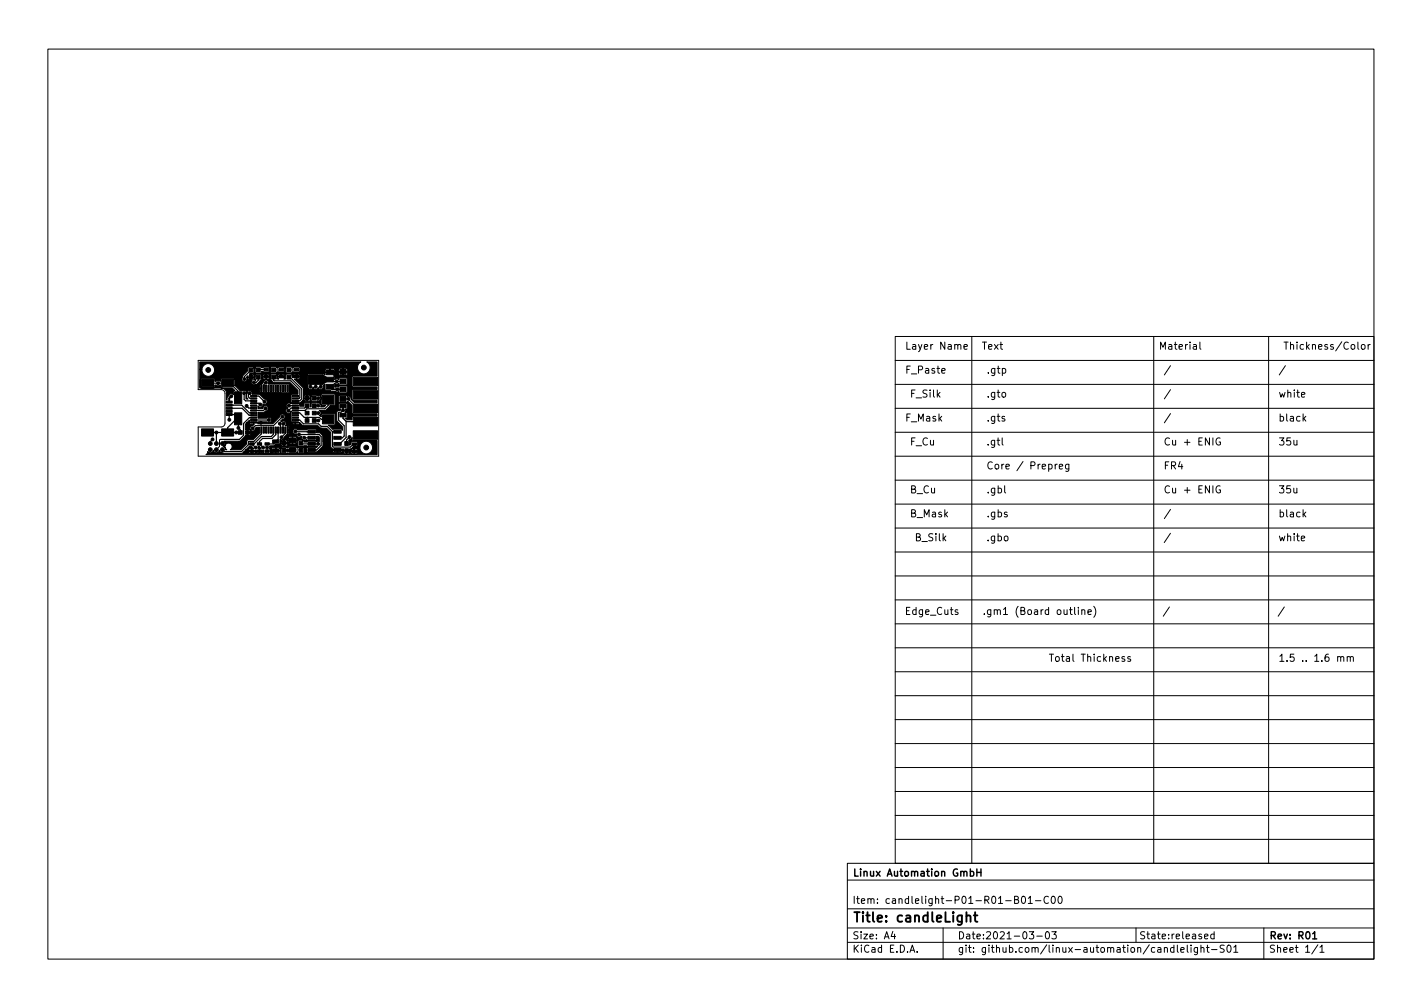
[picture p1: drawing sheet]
<svg xmlns="http://www.w3.org/2000/svg" width="297mm" height="210mm" viewBox="0 0 297 210" stroke-linecap="round" stroke-linejoin="round" font-family="sans-serif">
<defs><g id="words">
<text font-size="2.8" x="178" y="192.6">Title: candleLight</text>
<g font-size="2.1">
<text x="189" y="73">Layer Name</text>
<text x="189" y="78">F_Paste</text>
<text x="205" y="73">Text</text>
<text x="206" y="78">.gtp</text>
<text x="242" y="73">Material</text>
<text x="268" y="73">Thickness/Color</text>
<text x="190" y="83">F_Silk</text>
<text x="206" y="83">.gto</text>
<text x="267" y="83">white</text>
<text x="189" y="88">F_Mask</text>
<text x="206" y="88">.gts</text>
<text x="267" y="88">black</text>
<text x="190" y="93">F_Cu</text>
<text x="206" y="93">.gtl</text>
<text x="243" y="93">Cu + ENIG</text>
<text x="267" y="93">35u</text>
<text x="206" y="98">Core / Prepreg</text>
<text x="243" y="98">FR4</text>
<text x="190" y="108">B_Mask</text>
<text x="190" y="103">B_Cu</text>
<text x="206" y="108">.gbs</text>
<text x="206" y="103">.gbl</text>
<text x="243" y="103">Cu + ENIG</text>
<text x="267" y="103">35u</text>
<text x="267" y="108">black</text>
<text x="191" y="113">B_Silk</text>
<text x="206" y="113">.gbo</text>
<text x="267" y="113">white</text>
<text x="188.9" y="128.4">Edge_Cuts</text>
<text x="205.2" y="128.4">.gm1 (Board outline)</text>
<text x="219" y="138.2">Total Thickness</text>
<text x="267" y="138.2">1.5 .. 1.6 mm</text>
<text x="178" y="183">Linux Automation GmbH</text>
<text x="178" y="188.7">Item: candlelight-P01-R01-B01-C00</text>
<text x="178" y="196.1">Size: A4</text>
<text x="200" y="196.1">Date:2021-03-03</text>
<text x="237.9" y="196.1">State:released</text>
<text x="265" y="196.1">Rev: R01</text>
<text x="178" y="198.9">KiCad E.D.A.</text>
<text x="200" y="198.9">git: github.com/linux-automation/candlelight-S01</text>
<text x="265" y="198.9">Sheet 1/1</text>
</g>
</g></defs>
<g fill="none" stroke="#000" stroke-width=".21">
<path d="M10 10.2h277v190.1h-277zM41.4 75.2h37.7v20h-37.7v-6.1h4.8a.8 .8 0 0 0 .8-.8v-6.2a.8 .8 0 0 0-.8-.8h-4.8zM187 70.3h100v110h-100zM187 75.3h100M196.7 77.4l.7-.1v-.3l-.5-.1-.2 .2 .1 .8h.6M201.4 72.4l.7-.1-.1-.3-.4-.1-.2 .2v.8h.6M203 70.3v110M241 70.2v110M244.5 76.4l-1.3 1.9M250.6 71.4v1.3l.3 .2M265 70.2v110M268.5 76.4l-1.3 1.9"/>
<path d="M283.6 71.4v1.3l.3 .2M284.5 72l.4-.1 .2 .3v.4l-.2 .3h-.4l-.1-.3zM285.8 71.9v1M286.2 71.9l-.4 .3M46 91.7l-.1 .2v1.3l-.7 .7M187 80.3h100M187 85.3h100M187 90.3h100M187 95.3h100M209.3 91.4v1.3l.3 .2M220.4 96.9v1M220.8 96.9l-.4 .3"/>
<path d="M221.3 97.4l.7-.1-.1-.3-.4-.1-.2 .2v.8h.6M223.3 96.9v1.2l-.3 .3h-.4M223.3 97l-.5-.1-.2 .3 .1 .7h.6M244.5 86.4l-1.3 1.9M244.5 81.4l-1.3 1.9M254.9 91.5a.7 .7 0 0 0-.9 .7 .7 .7 0 0 0 .9 .7v-.6h-.3M271.9 82.4l.7-.1-.1-.3-.4-.1-.2 .2v.8h.6M272.3 87.4l.5 .5M272.8 86.9l-.6 .6M187 100.3h100M187 105.3h100M187 110.3h100"/>
<path d="M187 115.3h100M209.9 101.4v1.3l.2 .2M244.5 111.4l-1.3 1.9M244.5 106.4l-1.3 1.9M254.9 101.5a.7 .7 0 0 0-.9 .7 .7 .7 0 0 0 .9 .7v-.6h-.3M271.8 112.4l.7-.1v-.3l-.5-.1-.2 .2 .1 .8h.6M272.3 107.4l.5 .5M272.8 106.9l-.6 .6M187 120.3h100M187 125.3h100M187 130.3h100M187 135.3h100"/>
<path d="M200.1 127.4l-.4-.1-.2 .2 .1 .2 .5 .2v.3h-.6M225.3 126.8v.2M225.3 127.3v1M226 127.5l.2-.2 .3 .1 .1 .9M226 127.3v1M227.3 127.8l.7-.1-.1-.3-.4-.1-.2 .2v.7h.6M228.5 126.6a1.72 1.72 0 0 1 0 2.3M234.9 137.2l-.3-.1-.3 .2 .1 .2 .5 .2v.3h-.6M236.1 137.2l-.3-.1-.2 .2v.2l.5 .2v.3h-.5M244.3 126.7l-1.3 2M268.3 126.7l-1.3 2M279.4 137.2l.2-.1 .4 .1 .1 .9"/>
<path d="M280.1 137.3l.2-.2 .3 .1 .1 .9M281.4 137.2l.2-.1 .4 .1 .1 .9M281.4 137.1v1M282.1 137.3l.2-.2 .3 .1 .1 .9M187 140.3h100M187 145.3h100M187 150.3h100M187 155.3h100M187 160.3h100M187 165.3h100M187 170.3h100M187 175.3h100"/>
<path d="M177 180.3h110v20h-110zM177 196.8h110M177 193.8h110M177 189.8h110M177 183.8h110M186.5 194.5l-.4 1h1M186.9 195v1M190.1 198.8l.5-1.5 .5 1.5M190.2 198.4h.7M191.6 198.7v.1M197 193.8v6.5M211.9 187.8h.7l.1-.2-.1-.3-.7-.2v1.5h.6l.2-.1 .1-.4-.4-.3"/>
<path d="M213.6 187.2l.1-.1a.8 .8 0 0 1 .5 .8 .8 .8 0 0 1-.5 .7 1 1 0 0 1-.1-1.4zM214.8 187.6l.4-.5v1.5M214.8 188.6h.8M216.3 188.1h1.1M216.6 195.5h1.1M218.6 194.6l.1-.1a.8 .8 0 0 1 .5 .8 .8 .8 0 0 1-.5 .7 1 1 0 0 1-.1-1.4zM219 187.3a.71 .71 0 0 0-1 .5 .71 .71 0 0 0 .7 .8l.3-.1M219.7 194.5h.9l-.5 .6 .5 .1v.7l-.2 .1-.7-.1M219.8 187.2l.1-.1a.8 .8 0 0 1 .6 .8 .8 .8 0 0 1-.6 .7 1 1 0 0 1-.1-1.4zM221.2 187.2l.2-.1a.8 .8 0 0 1 .5 .8 .8 .8 0 0 1-.5 .7 1 1 0 0 1-.2-1.4zM237.3 193.7v3M245.2 197.9l-.4-.1-.3 .3 .1 .7h.6"/>
<path d="M245.2 197.3v1.5M245.9 197.3v1.3l.2 .2M246.6 198.3l.8-.1-.1-.3-.4-.1-.3 .2 .1 .8h.6M248 197.3v1.3l.2 .2M248.8 197.3v.2M248.8 197.8v1M250.1 197.8v1.2l-.2 .3h-.4M250.1 197.9l-.4-.1-.3 .3 .2 .7h.5M250.9 198l.2-.2 .3 .1 .1 .9M250.9 197.3v1.5M251.6 195.5l.7-.1v-.3l-.5-.1-.2 .2 .1 .8h.6M252 197.8h.6"/>
<path d="M252.2 197.3v1.3l.4 .2M253.1 198.3h1.1M253.6 195.1l-.4-.1-.3 .3 .1 .7h.6M253.6 194.5v1.5M255.7 197.4l-.6-.1-.2 .3 .1 .4 .6 .3v.4l-.2 .1h-.5M256.4 197.5l.2-.2a.8 .8 0 0 1 .6 .8 .8 .8 0 0 1-.6 .7l-.2-.1-.1-.4zM257.7 197.8l.4-.5v1.5M257.7 198.8h.9M264 193.8v6.5M275.3 197.3l-1.3 1.9M275.7 197.8l.4-.5v1.5M275.7 198.8h.9"/>
</g>
<path d="M202.7 182l.4-.1 .3 .3-.1 .7h-.6M204.1 181.4v1.5M204.1 182.1h.8M204.9 181.4v1.5M274.2 195l.4-.5v1.5M274.2 196h.9" fill="none" stroke="#000" stroke-width=".3"/>
<path d="M48.3 82.7l-.4 .5v.7M68.9 80.7l.6 .6h2.2M201.9 191.3a.5 .5 0 0 1 .8 .1v1.1M203.4 191.1h.8M203.7 190.5v1.7l.1 .2 .4 .1" fill="none" stroke="#000" stroke-width=".4"/>
<g fill="#000" stroke="#000" stroke-width=".21">
<path d="M52 78.4h.8v.8h-.8zM52 76.9h.8v.8h-.8zM53.6 76.9h.7v.7h-.7zM53.6 78.3h.7v.8h-.7zM55.2 76.9h.8v.5h-.8zM55.2 78.4h.8v.5h-.8zM56.8 76.9h.7v.7h-.7zM56.8 78.3h.7v.8h-.7zM58.3 76.9h.9v.5h-.9zM58.3 78.4h.9v.5h-.9zM60 76.9h.7v.7h-.7zM60 78.3h.7v.8h-.7z"/>
<path d="M61.5 76.9h.9v.5h-.9zM61.5 78.4h.9v.5h-.9zM67.4 78.2l.8 .5v1l-.8 .5zM68.2 78.7h1.5v1h-1.5zM68.2 77.2h1.5v1h-1.5zM71 77.1h1.3v1h-1.3zM71 79.1h1.3v1h-1.3zM73.8 78.8h5.1v1.7h-5.1zM41.7 75.6h33.7a1.33 1.33 0 0 0-.4 2 1.33 1.33 0 0 0 2 0 1.33 1.33 0 0 0-.4-2h2.2v2.9h-5.1l-.2 .3 .1 1.8 .2 .2h5v.5h-5.1l-.2 .3v1.8l.3 .2h5v.5h-4.7l-.8-.7v-.2a.55 .55 0 0 0-.8-.4l-.2-.2h-1.4l-.1 1.3 .2 .1h1.3l.2-.3 .2 .1 .8 .8 .2 1.7 5.1 .1v.5h-5.1l-.2 .2v.6h-1l-.3-.4 .3-.2v-.8l-.5-.2 .2-.4-.1-.3 .4-.2v-.8l-.2-.2h-1.4l-.1 .2v.8l.4 .2-.1 .3h-.5l-.2 .3v1.8l1.1 1.3v.7l-.2-.2-1.8 .1-.9-1 1.4-.1v-2l-.1-.2h-2.6l-.2 .1v.5l-.4-.2a.55 .55 0 0 0 .4-.6 .55 .55 0 0 0-.4-.5h1.3l.9-1.1h1v-2.3h-2.7l-.1 2.2 .2 .1h.7l-.3 .4h-.7a.63 .63 0 0 0-.1-.7 .63 .63 0 0 0-.7-.2h-1.1l-.1 .9h-.2v-.7l-.2-.2h-1l-.1 .7h-.9l-.1-.6-1.7 .1a.55 .55 0 0 0-.9 .1 .55 .55 0 0 0 .2 .8 .55 .55 0 0 0-.4 .6 .55 .55 0 0 0 .5 .5 .55 .55 0 0 0 .6-.5l.1 2.3h.8l.1 .5h.6l.2-.4 .7 .7h3.1l.6 .5h1.2l.9 .9v3l.4 .6h2v-.2h.3v.3h1.5l.1 .2h.6v-.4v.4h.6l.1-.3-.2-.1h-1l-.2 .2h-.3v-.3h.4l.4-.4h1.4v.3a1.33 1.33 0 0 0 2 1 1.33 1.33 0 0 0 0-2.3 1.33 1.33 0 0 0-2 1h-1.4l.9-.2v-.7l-.2-.1h-1l-.5 .7v-.9l-.2-.1 .6-.3 .1-.4 .1 .5 .1 .2h5.1v2.9h-35.8l.4-.6a.64 .64 0 0 0 .7 .2 .64 .64 0 0 0 .5-.5 .64 .64 0 0 0 .6 .5 .64 .64 0 0 0 .6-.5 .87 .87 0 0 0 .9 .6l3.8 .1 .3-.3h1.1l.2 .3h.4l.1-.5 .1 .5h.4l.2-.3h.2l.2 .3h.4l.1-.5 .1 .5 .6-.2-.1-.3h-1.2l-.1 .2h-.2l-.1-.2h-1.2l-.1 .2h-1.1l.5-.5 1.3 .2-.1-.4h-.4l-.2 .2h-.6l.8-.7h.5l.3 .3 .1 .2-.4 .1v.3h.6l.1-.1 .3 .1h.6v-.3l-.3-.1v-.5h.3l.3 .5-.2 .1v.3h.5l.3-.1v.5l.2 .2h1l.4-.3 .2 .3h.6l.1-.6 .1 .6h.7v-.6h-1.6l-.1 .3h-.2l-.1-.7h.3l.1 .3h.8v-.4l.1 .4h.7l.1-.4h.2v.9l.2 .2h.9l.1-.1 1.9 .1 .2-.4h.2l.2 .4h.9l.2-.2v-.9l-.2-.2h-.9l-.4 .2-.2-.4h-1.5a.38 .38 0 0 1-.6 .2h-.8l-.2 .2-.4-.1h-1.3l-.3 .2h-.4v-.5l.2-.1 2.2-.2 .2 .3h.3l.1-.6 .2 .6h.4v-.6h-1.1l-.1 .3h-1.3l.1-.1h.9l.1-.7h.2l.1 .4h.5v-.5l.1 .5 .8-.1 .2 .3h.6v-.7l.2 .7h.6l.2-.2-.1-.5h-1.6l-.1 .4h-.2l-.2-.5h-.9l-.2 .2h-.2v-.3a.55 .55 0 0 0 .8-.4h.9l.1 .5h.7l.1-.6v.6h.8l.1-.5-.2-.2h-1.4l-.2 .2h-.9l.7-.8v-.8l.2 .9 .3-.2v-.5h.6v.1a.55 .55 0 0 0 .8 .5v.1a.55 .55 0 0 0 .3 .5 .55 .55 0 0 0 .7-.1h.2a.62 .62 0 0 0 .2 .8 .62 .62 0 0 0 .8-.1l.2 .2h1.6l.2-.2v-.7h.4l.2 .2v.9l-2.4-.1-.2 .2h-.6l-.2-.4-1 .1-.1 1 .2 .2 1.7-.1 .2 .1h1.6l.2-.1 .2 .1-.2 .3-1.9-.1-.1 .9 .2 .2h1.6l.5-.2h3.1l.2 .2h.7l.2-.5v.5h1.2l.2 .2h.4v-.6l.1 .6h.4l.1-.2 .9 .2 .1-.4 .1 .4h.4l.2-.2-.1-.2h-1.2l-.1 .2h-.3v-.4h-1.2v.4h-.5l.2-.2v-.3h-2v.3h-3.1l1.1-1.2-.2-2.2-.5-.5h-.7v-.6l-.2-.2h-1.6l-.2 .2h-1.9l-.2-.2a.55 .55 0 0 0-.9 .4l-1.1-.2v-.8l.1 .7h.4v-.6l-.2-.2h-.7l.2-.6h1l.2 .3h.6l.1-.4-1.9 .1a.62 .62 0 0 0-1-.3l-.2-.1 .4-.4a.55 .55 0 0 0 .6-.5 .55 .55 0 0 0-.6-.6 .55 .55 0 0 0-.6 .6l-1.4 1.5h-3.2v-.3h-.8l.1 .4-.3 .3a.56 .56 0 0 0-.6 .6 .56 .56 0 0 0 .6 .5 .56 .56 0 0 0 .5-.6l.2-.2h.7v1.2l-1.3 1.4-1.2 .1-.2 .3v.5l-1.2 1.2h-2.2a.75 .75 0 0 0 .2-1.1 .75 .75 0 0 0-1.1 0 .75 .75 0 0 0 .2 1.1h-.3l-.1-.4-.4-.3 .2-.1-.4-.5 .6 .4v-.7l-.6 .3 .4-.5h3.3l1.1-1.2h.4v-.6l.2 .6 .5-.1v-.5h-.7v-.6l.1 .5h.6v-.5h-1v-1.1l.2-.3h.6l.2 .3 .7-.1v-.3l-1.5 .1 .6-.6 .1 .4h3.6a.55 .55 0 0 0 .8 0 .55 .55 0 0 0-.1-.8 .55 .55 0 0 0-.7 0h-1.9v-1.2h1.2l.5-.3a.57 .57 0 0 0 .4-.7 .57 .57 0 0 0-.6-.4 .57 .57 0 0 0-.5 .6h-1l.1-.5a.55 .55 0 0 0 .6 .2 .55 .55 0 0 0 .3-.7 .55 .55 0 0 0 .9-.2 .55 .55 0 0 0-.6-.8l-1-.9-1.5-.1-.1-.6h1.6l.3 .3 .1-.9-.4 .1v.5h-1.6a.69 .69 0 0 0-.7 0 .69 .69 0 0 0-.4 .6v.6l.3 .4-.4-.1v-.7a.59 .59 0 0 0 0-.8 .59 .59 0 0 0-.8-.1l-.5-.1-1-1.1h5.1v.6h.4v-.7l.1 1.7h5.5l.3-.2v-1.4l-.2-.2h-4.3a.55 .55 0 0 0-.3-.8 .55 .55 0 0 0-.7 .5l-.4 .4-.3-.1-.1 .2h-5.1l-.1-1.3h1.5v.1a.55 .55 0 0 0 .6 .5 .55 .55 0 0 0 .5-.5l.3 .2h.4l.1-.6v.6h.3a.59 .59 0 0 0 0 .9 .59 .59 0 0 0 .9-.1l1-.9v-.4l.9 .2 .1-.4 .1 .4 .6-.1-.1-.3h-1.2l-.1 .2h-.3v-.5h.3l.1 .2h.6v-.4v.4h.6l.1-.3h.2v.9l.6 .6 3.5 .1 1.7 1.6v.8h-1.3l-.2 .2 .1 1.6h1.6l.8-.6h.2l.2 .3h.3l.1-.6 .1 .5 .4 .1 .2-.2-.1-.4h-1.1l-.1 .3h-.2l.1-.7 .2 .3h.5v-.5l.1 .5h.5l.1-.3h.2l.1 .9h1.1a.64 .64 0 0 0 .7-.2 .64 .64 0 0 0 0-.7l-.9-.3h-.8l-.2 .3-.4-.3h-.9l-.3 .3v-1.7l-1.9-2h.4v-.4l.2 .4h.4l.2-.3-1.4-.1-.1 .2-.2-.2v-.3h.2l.1 .2h.6l.1-.4v.4h.6v-.4h1.6l.1 2.2a.66 .66 0 0 0 .8 .8l.3-.4v.1a.55 .55 0 0 0 .5 .4 .55 .55 0 0 0 .6-.4 .55 .55 0 0 0 .7 .4 .55 .55 0 0 0 .3-.8l.4-.3v1.1l.2 .2h.9l.4 .2 1 .1 .4-.1 .2 .3h1.4l.1-.2-.1-1.2h-1.4l-.2 .2h-.9v-.6l-.1-.2 .5 .2 .5-.2 .2 .4h1.4l.1-.3v-1.1l-1.5-.1-.2 .4-.4-.2-.5 .2v-.6l-.2-.2 .2-.4h.9l.1 .3h.6l.1-.7 .2 .7h.5l.2-.2v-.4l-1.7-.1v.4h-.9l-.1-.3h-1.8l-.1 .5-.5-.3h-2.9l-.3 .2-2.7-.1-.3 .3h-.2l-.2-.3h-.9l-.2 .2v.8h-.4l.1-.2v-.2h-1.3v.2l.1 .2h-.4v-.7h.2l.1 .2h.6l.1-.4v.4h.6v-.3l-.2-.2-.9 .1-.3 .2h-.2l-.3-.3h-.8l-.2 .2-.4-.1-.9-.1-.3 .3h-.3l-.2-.3h-.9l-.2 .2 .1 1.1-.4-.1v-.5h-1.2v.4h-.2l-.1-.4 .3-.3v.2h.5v-.5l.1 .5h.6l-.1-.5-.8-.1 .2-.2 .7-.1v-.9h.3v.8l.3 .2h.8l.2-.4 1.5 .1 .2-.2v-.5h.2v.8l.3 .2h.8l.2-.3h1.5l.1-.2v-.5h.3v.8l.3 .2h.8l.2-.3h1.4l.3-.4h5.2l.1 .5h.9v-.6l.1 .6h.8l.1-.6h.9v.5h.8v-.6l.1 .6h.8v-.6l-1.5-.1-.2 .2-2.6-.1-.3 .2h-5.2l-.1-.4-.2-.2-.9 .1-.2 .2h-.3l-.3-.3h-.8l-.2 .3-.5-.2h-.9l-.2 .2h-.3l-.3-.3h-.8l-.2 .3-.5-.3-1.4 .2-.2-.2h-.8l-.3 .3h-.3l-.2-.2-.8-.1-.2 .2v.6l-1.1 1-.2 .7-4.2-.1-.2 .2-.1 .4-.4-.2-.7 .2-.1-.4-.2-.2h-2.5l-.2 .2-.1 1.5 .2 .3h2.6l.2-.2 .1-.4 .6 .1 .5-.1 .1 .4 .2 .2h2.2l.6 .5-.3 .2-.1 .7a.55 .55 0 0 0-.5-.2 .55 .55 0 0 0-.4 .5l-.3 .3-.2 .5-.1-1.8-.2-.4-.6-.2-4.7-.1v-3.9h.5v.3a1.33 1.33 0 0 0 2 1 1.33 1.33 0 0 0 0-2.3 1.33 1.33 0 0 0-2 1h-.5zM42.1 79.2h2.5v1.5h-2.5zM42.1 89.5h2.5v1.5h-2.5zM46.3 79.2h2.5v1.5h-2.5z"/>
<path d="M46.3 89.5h2.5v1.5h-2.5zM47.3 86.3h1.2v.4h-1.2zM47.3 85.7h1.2v.4h-1.2zM47.3 83.7h1.2v.4h-1.2zM47.3 84.4h1.2v.4h-1.2zM47.3 85h1.2v.4h-1.2zM49 86.2h1.5v2.5h-1.5zM49 81.8h1.5v2.5h-1.5zM49.8 89.9h.8v.8h-.8zM51.3 89.9h.8v.8h-.8zM52.2 93.9h.8v.5h-.8zM52.2 92.4h.8v.5h-.8z"/>
<path d="M52.3 82.6h1.3v.2h-1.3zM52.3 83.1h1.3v.2h-1.3zM52.3 83.6h1.3v.2h-1.3zM52.3 84.1h1.3v.2h-1.3zM52.3 84.6h1.3v.2h-1.3zM52.3 85.1h1.3v.2h-1.3zM52.3 85.6h1.3v.2h-1.3zM52.3 86.1h1.3v.2h-1.3zM52.3 86.6h1.3v.2h-1.3zM52.3 87.1h1.3v.2h-1.3zM52.3 87.6h1.3v.2h-1.3zM52.3 88.1h1.3v.2h-1.3z"/>
<path d="M53.7 92.4h.9v.5h-.9zM53.7 93.9h.9v.5h-.9zM54.5 80.4h.2v1.3h-.2zM54.5 89.1h.2v1.3h-.2zM55 80.4h.2v1.3h-.2zM55 89.1h.2v1.3h-.2zM55.5 80.4h.2v1.3h-.2zM55.5 89.1h.2v1.3h-.2zM56 80.4h.2v1.3h-.2zM56 89.1h.2v1.3h-.2zM55.3 93.9h1v.5h-1zM55.3 92.4h1v.5h-1z"/>
<path d="M56.5 80.4h.2v1.3h-.2zM56.5 89.1h.2v1.3h-.2zM57 80.4h.2v1.3h-.2zM57 89.1h.2v1.3h-.2zM57.5 80.4h.2v1.3h-.2zM57.5 89.1h.2v1.3h-.2zM58 80.4h.2v1.3h-.2zM58 89.1h.2v1.3h-.2zM57 93.7h1.3v.7h-1.3zM57 91.8h1.3v.7h-1.3zM58.5 80.4h.2v1.3h-.2zM58.5 89.1h.2v1.3h-.2z"/>
<path d="M59 80.4h.2v1.3h-.2zM59 89.1h.2v1.3h-.2zM59 92.1h.7v.8h-.7zM59 93.6h.7v.8h-.7zM59.5 80.4h.2v1.3h-.2zM59.5 89.1h.2v1.3h-.2zM60 80.4h.2v1.3h-.2zM60 89.1h.2v1.3h-.2zM60.5 91.4h1.2v1h-1.2zM60.5 93.4h1.2v1h-1.2zM61 88.1h1.3v.2h-1.3zM61 87.6h1.3v.2h-1.3z"/>
<path d="M61 87.1h1.3v.2h-1.3zM61 86.6h1.3v.2h-1.3zM61 86.1h1.3v.2h-1.3zM61 85.6h1.3v.2h-1.3zM61 85.1h1.3v.2h-1.3zM61 84.6h1.3v.2h-1.3zM61 84.1h1.3v.2h-1.3zM61 83.6h1.3v.2h-1.3zM61 83.1h1.3v.2h-1.3zM61 82.6h1.3v.2h-1.3zM62.5 92.1h.7v.8h-.7zM62.5 93.6h.7v.8h-.7z"/>
<path d="M63.7 82.8h.9v.7h-.9zM63.7 84.3h.9v.8h-.9zM64.3 89.8h1.6v.6h-1.6zM64.3 91.1h1.6v.6h-1.6zM64.3 92.4h1.6v.6h-1.6zM64.3 93.7h1.6v.6h-1.6zM63.7 87.4h.9v.8h-.9zM63.7 85.9h.9v.7h-.9zM65.3 82.8h.7v.7h-.7zM65.3 84.3h.7v.8h-.7zM65.3 87.4h.7v.8h-.7zM65.3 85.9h.7v.7h-.7z"/>
<path d="M64.5 78.2h2.9v2h-2.9zM68.2 80.2h1.5v1h-1.5zM69.7 93.7h1.6v.6h-1.6zM69.7 92.4h1.6v.6h-1.6zM69.7 91.1h1.6v.6h-1.6zM69.7 89.8h1.6v.6h-1.6zM67.3 82.5h2.4v1.9h-2.4zM67.3 86.6h2.4v1.9h-2.4zM71 84.4h1.3v.7h-1.3zM71 86.3h1.3v.7h-1.3zM71 80.8h1.3v1h-1.3zM71 82.8h1.3v1h-1.3z"/>
<path d="M72 93.7h.8v.8h-.8zM72 92.2h.8v.8h-.8zM73.8 87.2h5.1v1.7h-5.1zM73.8 84.4h5.1v1.7h-5.1zM73.8 81.6h5.1v1.7h-5.1zM73.8 89.9h5.1v1.8h-5.1zM73.6 94h.8v.5h-.8zM73.6 92.5h.8v.5h-.8z"/>
<circle cx="43.5" cy="77.2" r=".5"/>
<circle cx="45.6" cy="80" r=".3"/>
<circle cx="51" cy="79.1" r=".3"/>
<circle cx="53" cy="79.9" r=".3"/>
<circle cx="55.6" cy="79.9" r=".3"/>
<circle cx="70.3" cy="79.6" r=".3"/>
<circle cx="76" cy="76.7" r=".5"/>
<circle cx="43.9" cy="93.9" r=".39"/>
<circle cx="43.9" cy="92.6" r=".39"/>
<circle cx="44.4" cy="91.7" r=".3"/>
<circle cx="45.2" cy="93.9" r=".39"/>
<circle cx="45.2" cy="92.6" r=".39"/>
<circle cx="45.2" cy="90.3" r=".3"/>
<circle cx="46.5" cy="93.9" r=".39"/>
<circle cx="46.5" cy="92.6" r=".39"/>
<circle cx="47.9" cy="87.6" r=".3"/>
<circle cx="48.3" cy="82.7" r=".3"/>
<circle cx="49.3" cy="90.3" r=".3"/>
<circle cx="49.8" cy="89.3" r=".3"/>
<circle cx="50" cy="92.4" r=".3"/>
<circle cx="51" cy="82.1" r=".3"/>
<circle cx="51.5" cy="94.3" r=".3"/>
<circle cx="51.5" cy="84.8" r=".3"/>
<circle cx="52.2" cy="82.1" r=".3"/>
<circle cx="52.8" cy="89.4" r=".3"/>
<circle cx="53.4" cy="93.4" r=".3"/>
<circle cx="54.4" cy="84.5" r=".3"/>
<circle cx="54.5" cy="88.3" r=".3"/>
<circle cx="54.9" cy="93.4" r=".3"/>
<circle cx="55.2" cy="83.9" r=".3"/>
<circle cx="55.5" cy="85.2" r=".3"/>
<circle cx="55.5" cy="86.7" r=".3"/>
<circle cx="55.8" cy="93.4" r=".3"/>
<circle cx="56.2" cy="87.7" r=".3"/>
<circle cx="58.5" cy="88.5" r=".3"/>
<circle cx="58.8" cy="91.3" r=".3"/>
<circle cx="59" cy="87" r=".3"/>
<circle cx="59.2" cy="88.5" r=".3"/>
<circle cx="60.1" cy="94" r=".3"/>
<circle cx="60.3" cy="85.7" r=".3"/>
<circle cx="60.3" cy="84.7" r=".3"/>
<circle cx="61.7" cy="90.1" r=".3"/>
<circle cx="62.5" cy="90.7" r=".3"/>
<circle cx="63.6" cy="91.4" r=".3"/>
<circle cx="64.9" cy="80.7" r=".3"/>
<circle cx="66" cy="80.7" r=".3"/>
<circle cx="66.5" cy="92.7" r=".3"/>
<circle cx="66.5" cy="87.8" r=".3"/>
<circle cx="66.5" cy="83.1" r=".3"/>
<circle cx="66.5" cy="84.7" r=".3"/>
<circle cx="66.5" cy="86.2" r=".3"/>
<circle cx="67" cy="80.7" r=".3"/>
<circle cx="70.4" cy="81.3" r=".3"/>
<circle cx="71.7" cy="85.7" r=".3"/>
<circle cx="72.8" cy="83.3" r=".3"/>
<circle cx="73" cy="91.2" r=".3"/>
<circle cx="76.5" cy="93.4" r=".5"/>
</g>
<g fill="none" stroke="#000" stroke-width=".25">
<path d="M43.3 80h4.7l1.7 1.7v1.3M52.4 77.3l-1.4 1.3v.5M52.4 78.8l-.6 .6v.7l1 1h1.8v.9h4l2.2 2.2h2.3l1-1.1M52.4 78.8h.1M54 78.7v.7l-.5 .5h-.5M55.4 78.6h.4M55.6 79.9l-.5 .4v.8M55.6 77.9l-.1 .2h-2.2l-.2 .7h-.7M55.6 77.9v.7M55.6 77.1l-1.6 .1M57.1 78.7l.2 .8h3.5l1.8 1.9v1.6l-.1 .2h-.8M58.6 78.6h.4"/>
<path d="M58.7 77.9v.7M58.7 77.1l-1.6 .1M60.3 78.7h.3l2.4 2.5v2.1l-.4 .4h-.9M62 77.9v.7h-.3M62 77.1l-1.7 .1M64.1 77.9v5.2M71.7 79.6h-2.4l-.4-.4h-1.1l-.8 .8v.7M71.7 77.6h-2.7l-1.1 .1-.2 .2h-12.1M44.4 91.7l-.5 .5v.4M45.2 90.3v2.3M47.9 87.6v-1.1h1l.9 1v1.8l.4 .4v.6h-6.9M47.9 87.6h.1"/>
<path d="M47.9 85.2h2.7l1.4 1.5h1M47.9 84.6h2.6l1.6 1.6h.9M49.7 87.4h-.3l-1.8 1.9v1M51 82.1v1.3l.3 .3h1.7M51.5 84.8l.5 .4h1M52.2 82.1l-.3 .3v.5l.3 .3h.8M53 84.2h1.1l.3 .3M53 87.2h-.9l-1.2 1.2v2.5l-.9 .8h-4M53 82.7h1.1l1.1 1.2M54.5 88.3l-2.6-.1-.2 .2v2.3l-1.7 1.7h-3.4l-.1 .2M54.6 89.8v.8l-1.6 1.6h-1.1v.7l-1.4 1.4h-3.6l-.4-.4M55.5 85.2l-.5 .5h-2"/>
<path d="M55.8 93.4v.8M56 82l.1 .2v1.8M56.1 84h1.3l3.3 3.3v.8l.4 .4v.8M56.1 84v2.2l-.6 .5M56.2 87.7h-3.2M57.1 89.8v.9l-.5 .4h-2l-1.5 1.6h-.5l.8 .7M57.6 89.8v1l-.8 .7h-1.9l-.7 .7v.5l.8 .7M58.1 89.8v1.9l-1 1h-1.3M58.5 88.5l.1 .1v1.2M59 87l-1.9 1.9h-3.8l-.5 .5M59.2 88.5l-.1 .1v1.2M59.3 94h3.6"/>
<path d="M59.6 89.8v.7l-.8 .8M60.3 84.7h1.4M61.7 90.1h3.4M61.7 87.7h.9l.8 .8h3.2l.5 .5h1.3l1.1 1.1M61.7 86.2h.9l1 .9h3.1l.4 .4h1.5M61.7 85.7h2M61.7 88.7l-1 1.1h-.6v1.3l-.8 .8v.6M61.7 88.7l.7 .7h4.7l.4 .4v2.4l1.9 1.8M61.7 88.2v.5M62.5 90.7h4.2l.4 .4v1.9l-1 1h-1M62.9 92.5l.1 .2h3.5M63.5 83.8h.1"/>
<path d="M63.6 91.4h.1M63.6 91.4h1.5M63.7 85.7l.5 .5M64.1 83.1h.1M64.1 84.7l-.4 .5h-2.9l-.5 .5M64.2 87.1v.7M64.9 80.7v-.4l1.1-1.1v1.5M65.7 84.7h.8M65.7 87.8h.8M65.7 86.2h.8M65.7 83.1h.8M66.5 92.7h.1"/>
<path d="M66.5 87.8h.1M66.5 83.1h.1M66.5 84.7h.1M66.5 86.2h.1M68.6 83.4v1.2l-.7 .7h-3.8l-.4 .4M69.5 90.1l-.1 3.1 .2 .1h3.6l.6-.6h.2M69.5 90.1h1M71.7 83.3h1.1M71.7 85.7l-.5 .4h-.5v1.6l1.2 1.2v2.1l-.4 .4h-1M71.7 85.7h.1M71.7 84.8v.9M71.7 86.7v.6l.7 .7h3.9"/>
<path d="M72.3 87.9v3.5l-1.3 1.3h-.5M72.7 83.3l2 1.9h1.6M72.8 83.3h.1M73 91.2l-.6 .6v.8M74 94.2l-.2-.1h-3.2l-.1-.1h-1l-.7 .6h-4.6l-.2-.1v-.5l-.6-.6h-1l-.4-.4v-.3l-.9-.8-.6 .6h-2l-.2 .5h-.5l-.2 .2v.9h-.3l-.7 .7h-1.6l-.6-.6h-2.8l-.1 .1"/>
</g>
<use href="#words"/>
</svg>
